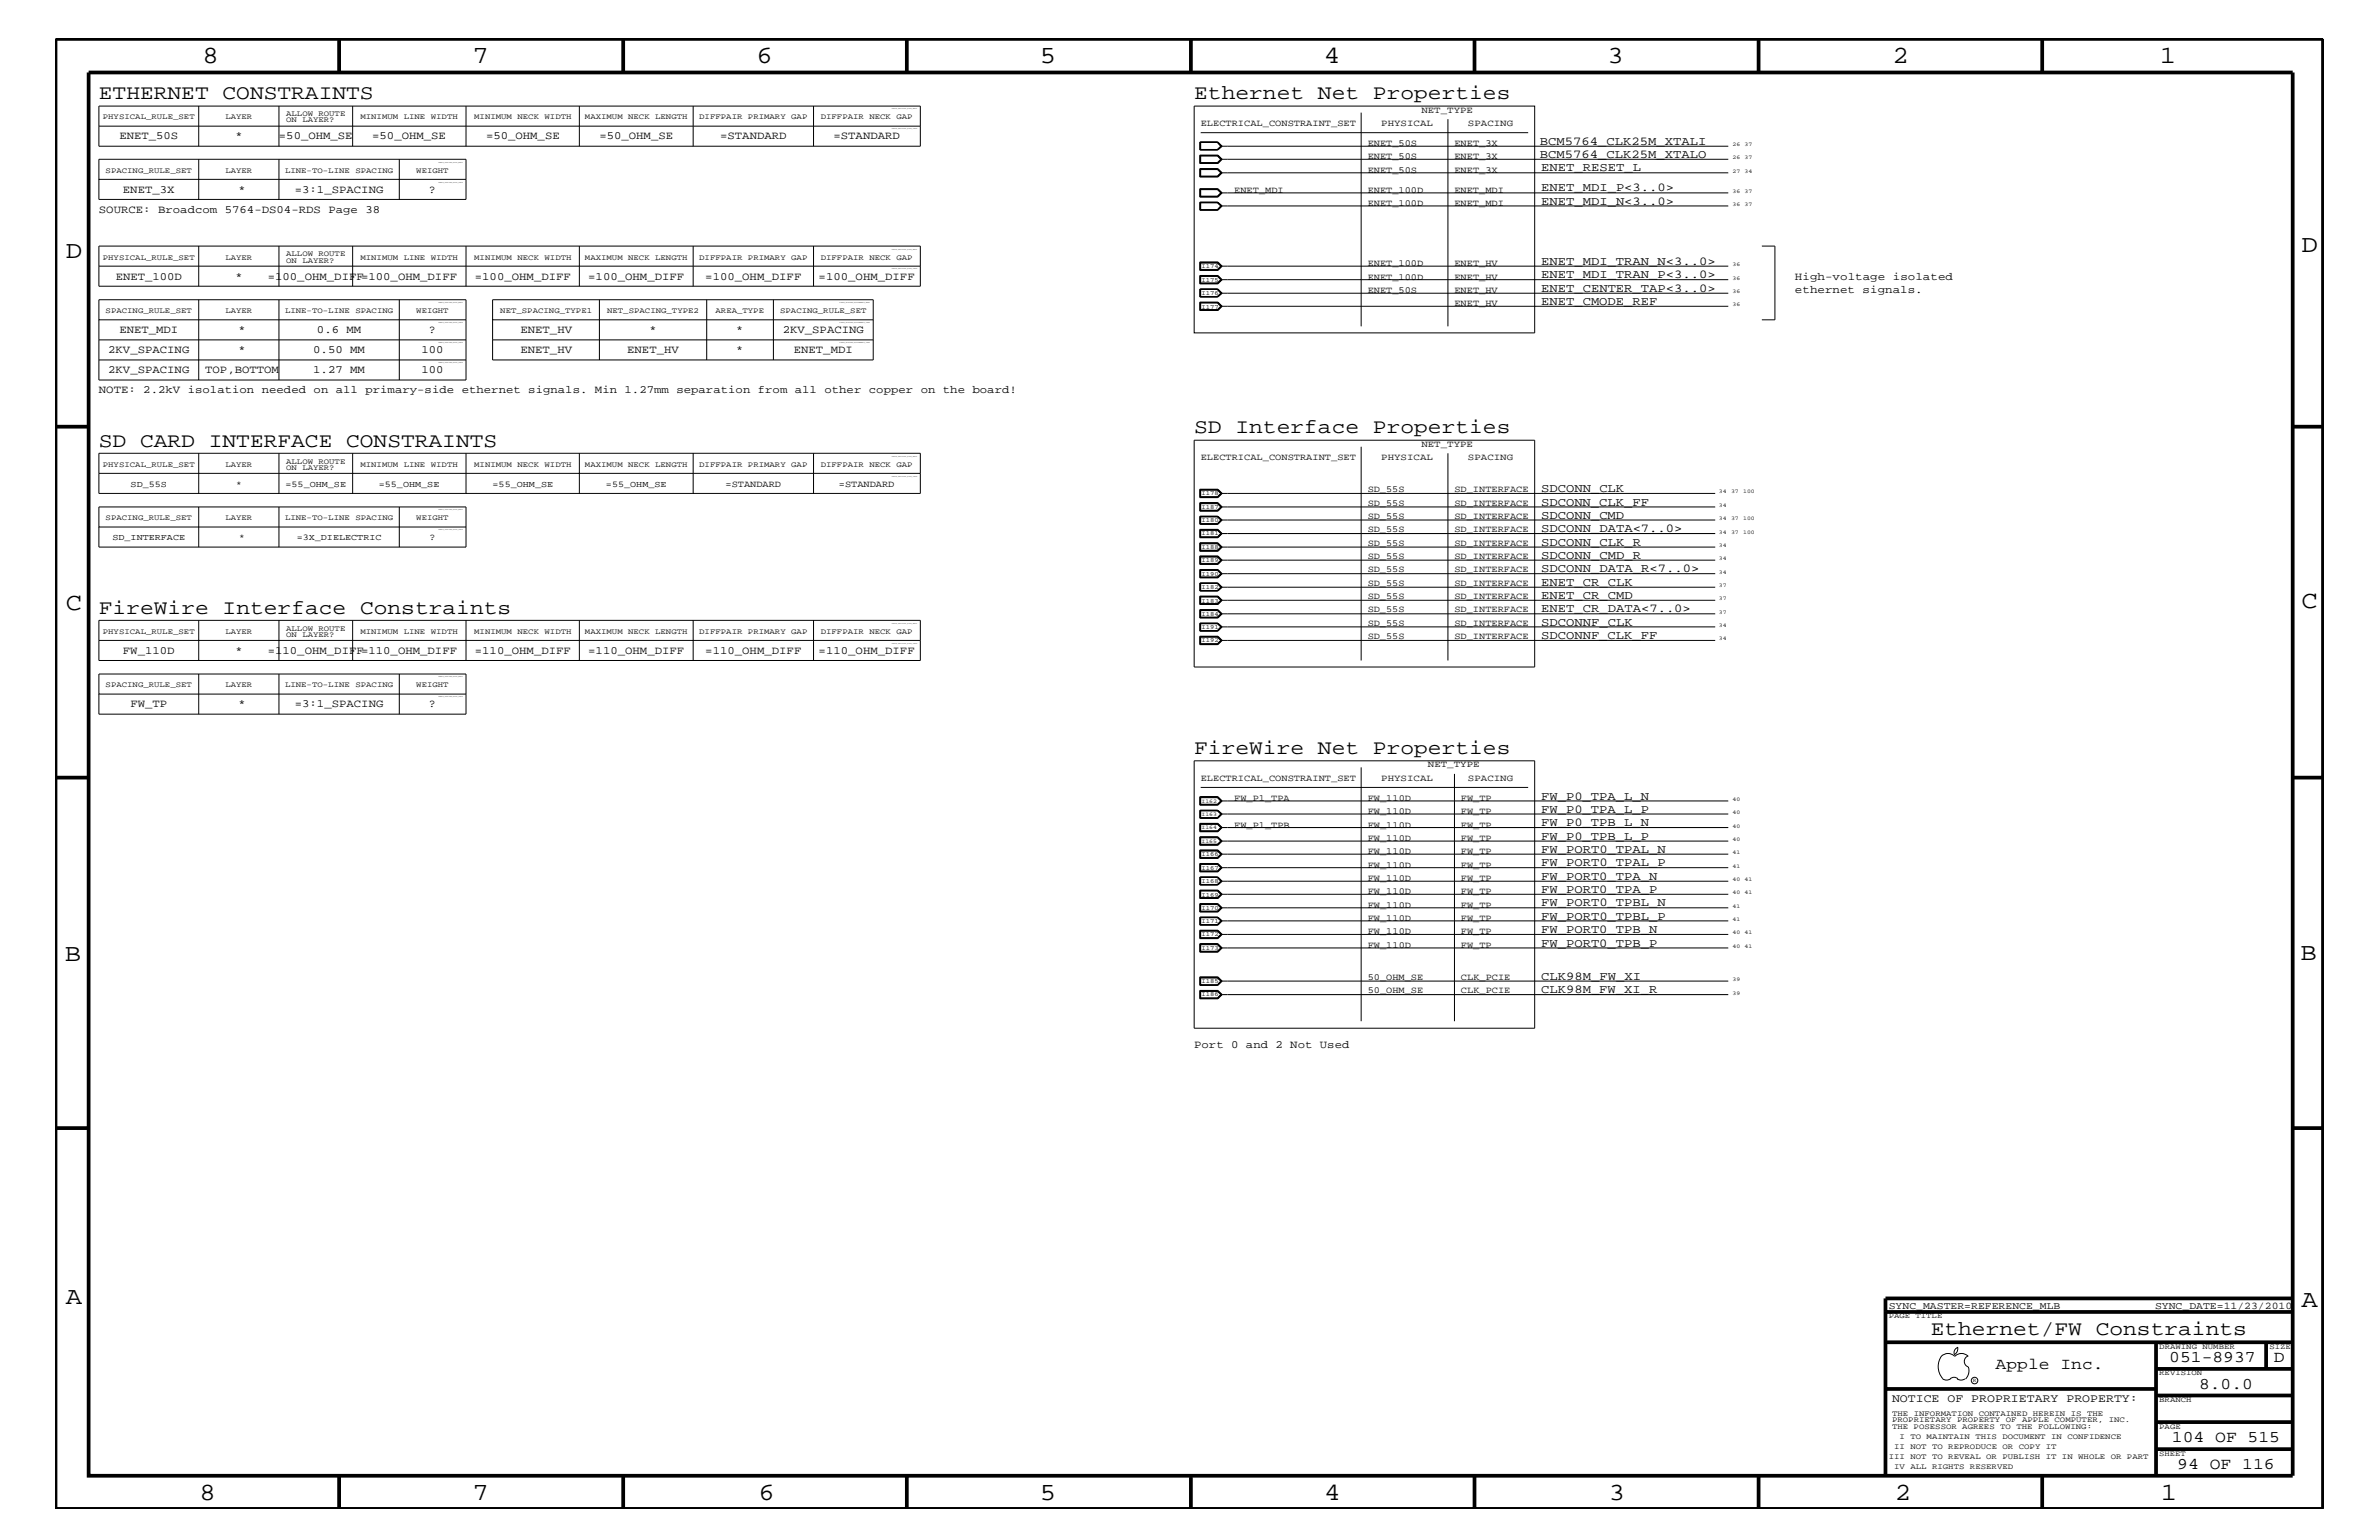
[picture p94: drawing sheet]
<svg xmlns="http://www.w3.org/2000/svg" width="432mm" height="279mm" viewBox="0 0 432 279" stroke-linecap="round" stroke-linejoin="round" font-family="sans-serif">
<defs><g id="words">
<g font-size="4.5">
<text x="36.7" y="11.5">8</text>
<text x="85.8" y="11.5">7</text>
<text x="137.3" y="11.5">6</text>
<text x="188.7" y="11.5">5</text>
<text x="240.3" y="11.5">4</text>
<text x="291.8" y="11.5">3</text>
<text x="343.5" y="11.5">2</text>
<text x="392" y="11.5">1</text>
<text x="11.9" y="46.8">D</text>
<text x="417.7" y="45.7">D</text>
<text x="11.9" y="110.6">C</text>
<text x="417.7" y="110.3">C</text>
<text x="11.8" y="174.3">B</text>
<text x="417.6" y="174.2">B</text>
<text x="11.9" y="236.7">A</text>
<text x="417.7" y="237.1">A</text>
<text x="36.2" y="272.1">8</text>
<text x="85.8" y="272.1">7</text>
<text x="137.7" y="272.1">6</text>
<text x="188.7" y="272.1">5</text>
<text x="240.4" y="272.1">4</text>
<text x="292" y="272.1">3</text>
<text x="343.9" y="272.1">2</text>
<text x="392.2" y="272.1">1</text>
</g>
<g font-size="3.7">
<text x="17.9" y="18">ETHERNET CONSTRAINTS</text>
<text x="216.7" y="18">Ethernet Net Properties</text>
<text x="17.9" y="81.1">SD CARD INTERFACE CONSTRAINTS</text>
<text x="216.7" y="78.6">SD Interface Properties</text>
<text x="17.9" y="111.4">FireWire Interface Constraints</text>
<text x="216.7" y="136.8">FireWire Net Properties</text>
<text x="350.4" y="242.3">Ethernet/FW Constraints</text>
</g>
<g font-size="3">
<text x="362.2" y="248.4">Apple Inc.</text>
<text x="393.7" y="247.1">051-8937</text>
<text x="399.2" y="252">8.0.0</text>
<text x="412.7" y="247.1">D</text>
<text x="394.2" y="261.6">104 OF 515</text>
<text x="395.2" y="266.6">94 OF 116</text>
</g>
<g font-size="2.2">
<text x="279.5" y="28.6">BCM5764_CLK25M_XTALO</text>
<text x="279.5" y="26.3">BCM5764_CLK25M_XTALI</text>
<text x="279.7" y="31.1">ENET_RESET_L</text>
<text x="279.7" y="34.7">ENET_MDI_P&lt;3..0&gt;</text>
<text x="279.7" y="37.2">ENET_MDI_N&lt;3..0&gt;</text>
<text x="279.7" y="48">ENET_MDI_TRAN_N&lt;3..0&gt;</text>
<text x="279.7" y="50.5">ENET_MDI_TRAN_P&lt;3..0&gt;</text>
<text x="279.7" y="52.9">ENET_CENTER_TAP&lt;3..0&gt;</text>
<text x="279.7" y="55.3">ENET_CMODE_REF</text>
<text x="279.7" y="89.3">SDCONN_CLK</text>
<text x="279.7" y="94.2">SDCONN_CMD</text>
<text x="279.7" y="91.7">SDCONN_CLK_FF</text>
<text x="279.7" y="96.5">SDCONN_DATA&lt;7..0&gt;</text>
<text x="279.7" y="99">SDCONN_CLK_R</text>
<text x="279.7" y="101.4">SDCONN_CMD_R</text>
<text x="279.7" y="103.8">SDCONN_DATA_R&lt;7..0&gt;</text>
<text x="279.7" y="106.3">ENET_CR_CLK</text>
<text x="279.7" y="111.1">ENET_CR_DATA&lt;7..0&gt;</text>
<text x="279.7" y="108.7">ENET_CR_CMD</text>
<text x="279.7" y="113.6">SDCONNF_CLK</text>
<text x="279.7" y="115.9">SDCONNF_CLK_FF</text>
<text x="279.7" y="145.1">FW_P0_TPA_L_N</text>
<text x="279.7" y="149.9">FW_P0_TPB_L_N</text>
<text x="279.7" y="147.5">FW_P0_TPA_L_P</text>
<text x="279.7" y="154.7">FW_PORT0_TPAL_N</text>
<text x="279.7" y="152.3">FW_P0_TPB_L_P</text>
<text x="279.7" y="159.6">FW_PORT0_TPA_N</text>
<text x="279.7" y="162">FW_PORT0_TPA_P</text>
<text x="279.7" y="157.2">FW_PORT0_TPAL_P</text>
<text x="279.7" y="166.9">FW_PORT0_TPBL_P</text>
<text x="279.7" y="164.5">FW_PORT0_TPBL_N</text>
<text x="279.7" y="169.3">FW_PORT0_TPB_N</text>
<text x="279.7" y="171.7">FW_PORT0_TPB_P</text>
<text x="279.7" y="177.7">CLK98M_FW_XI</text>
<text x="279.7" y="180.2">CLK98M_FW_XI_R</text>
</g>
<text font-size="2.1" x="343.4" y="254.4">NOTICE OF PROPRIETARY PROPERTY:</text>
<g font-size="2">
<text x="21.7" y="25.3">ENET_50S</text>
<text x="42.7" y="25.3">*</text>
<text x="50.6" y="25.3">=50_OHM_SE</text>
<text x="67.6" y="25.3">=50_OHM_SE</text>
<text x="88.2" y="25.3">=50_OHM_SE</text>
<text x="108.8" y="25.3">=50_OHM_SE</text>
<text x="130.7" y="25.3">=STANDARD</text>
<text x="151.3" y="25.3">=STANDARD</text>
<text x="22.3" y="35">ENET_3X</text>
<text x="43.3" y="35">*</text>
<text x="53.5" y="35">=3:1_SPACING</text>
<text x="77.9" y="35">?</text>
<text x="17.9" y="38.6">SOURCE: Broadcom 5764-DS04-RDS Page 38</text>
<text x="21" y="50.7">ENET_100D</text>
<text x="42.7" y="50.7">*</text>
<text x="48.6" y="50.7">=100_OHM_DIFF=100_OHM_DIFF</text>
<text x="86.2" y="50.7">=100_OHM_DIFF</text>
<text x="106.8" y="50.7">=100_OHM_DIFF</text>
<text x="128" y="50.7">=100_OHM_DIFF</text>
<text x="148.6" y="50.7">=100_OHM_DIFF</text>
<text x="325.8" y="50.7">High-voltage isolated</text>
<text x="325.8" y="53.2">ethernet signals.</text>
<text x="19.6" y="64">2KV_SPACING</text>
<text x="21.7" y="60.4">ENET_MDI</text>
<text x="43.3" y="60.4">*</text>
<text x="43.3" y="64">*</text>
<text x="56.9" y="64">0.50 MM</text>
<text x="57.5" y="60.4">0.6 MM</text>
<text x="76.5" y="64">100</text>
<text x="77.9" y="60.4">?</text>
<text x="94.4" y="60.4">ENET_HV</text>
<text x="94.4" y="64">ENET_HV</text>
<text x="113.8" y="64">ENET_HV</text>
<text x="117.9" y="60.4">*</text>
<text x="133.6" y="60.4">*</text>
<text x="133.6" y="64">*</text>
<text x="142.1" y="60.4">2KV_SPACING</text>
<text x="144.1" y="64">ENET_MDI</text>
<text x="17.9" y="71.3">NOTE: 2.2kV isolation needed on all primary-side ethernet signals. Min 1.27mm separation from all other copper on the board!</text>
<text x="19.6" y="67.7">2KV_SPACING</text>
<text x="37.3" y="67.7">TOP,BOTTOM</text>
<text x="56.9" y="67.7">1.27 MM</text>
<text x="76.5" y="67.7">100</text>
<text x="22.3" y="118.6">FW_110D</text>
<text x="42.7" y="118.6">*</text>
<text x="48.6" y="118.6">=110_OHM_DIFF=110_OHM_DIFF</text>
<text x="86.2" y="118.6">=110_OHM_DIFF</text>
<text x="106.8" y="118.6">=110_OHM_DIFF</text>
<text x="128" y="118.6">=110_OHM_DIFF</text>
<text x="148.6" y="118.6">=110_OHM_DIFF</text>
<text x="23.7" y="128.3">FW_TP</text>
<text x="43.3" y="128.3">*</text>
<text x="53.5" y="128.3">=3:1_SPACING</text>
<text x="77.9" y="128.3">?</text>
<text x="216.7" y="190.2">Port 0 and 2 Not Used</text>
</g>
<g font-size="1.9">
<text x="342.8" y="237.4">SYNC_MASTER=REFERENCE_MLB</text>
<text x="391.2" y="237.4">SYNC_DATE=11/23/2010</text>
</g>
<g font-size="1.7">
<text x="217.9" y="22.9">ELECTRICAL_CONSTRAINT_SET</text>
<text x="250.7" y="22.9">PHYSICAL</text>
<text x="258" y="20.4">NET_TYPE</text>
<text x="266.4" y="22.9">SPACING</text>
<text x="248.2" y="28.9">ENET_50S</text>
<text x="248.2" y="26.5">ENET_50S</text>
<text x="264" y="28.9">ENET_3X</text>
<text x="264" y="26.5">ENET_3X</text>
<text x="224" y="35">ENET_MDI</text>
<text x="248.2" y="31.4">ENET_50S</text>
<text x="248.2" y="35">ENET_100D</text>
<text x="264" y="31.4">ENET_3X</text>
<text x="264" y="35">ENET_MDI</text>
<text x="248.2" y="37.4">ENET_100D</text>
<text x="264" y="37.4">ENET_MDI</text>
<text x="248.2" y="48.3">ENET_100D</text>
<text x="248.2" y="50.7">ENET_100D</text>
<text x="248.2" y="53.2">ENET_50S</text>
<text x="264" y="48.3">ENET_HV</text>
<text x="264" y="50.7">ENET_HV</text>
<text x="264" y="53.2">ENET_HV</text>
<text x="264" y="55.6">ENET_HV</text>
<text x="217.9" y="83.5">ELECTRICAL_CONSTRAINT_SET</text>
<text x="250.7" y="83.5">PHYSICAL</text>
<text x="258" y="81.1">NET_TYPE</text>
<text x="266.4" y="83.5">SPACING</text>
<text x="131.7" y="88.3">=STANDARD</text>
<text x="152.3" y="88.3">=STANDARD</text>
<text x="248.2" y="89.3">SD_55S</text>
<text x="264" y="89.3">SD_INTERFACE</text>
<text x="248.2" y="94.2">SD_55S</text>
<text x="248.2" y="91.7">SD_55S</text>
<text x="264" y="94.2">SD_INTERFACE</text>
<text x="264" y="91.7">SD_INTERFACE</text>
<text x="77.9" y="98">?</text>
<text x="248.2" y="96.5">SD_55S</text>
<text x="248.2" y="99">SD_55S</text>
<text x="248.2" y="101.4">SD_55S</text>
<text x="264" y="96.5">SD_INTERFACE</text>
<text x="264" y="99">SD_INTERFACE</text>
<text x="264" y="101.4">SD_INTERFACE</text>
<text x="248.2" y="103.8">SD_55S</text>
<text x="248.2" y="106.3">SD_55S</text>
<text x="264" y="103.8">SD_INTERFACE</text>
<text x="264" y="106.3">SD_INTERFACE</text>
<text x="248.2" y="111.1">SD_55S</text>
<text x="248.2" y="108.7">SD_55S</text>
<text x="248.2" y="113.6">SD_55S</text>
<text x="264" y="111.1">SD_INTERFACE</text>
<text x="264" y="108.7">SD_INTERFACE</text>
<text x="264" y="113.6">SD_INTERFACE</text>
<text x="248.2" y="115.9">SD_55S</text>
<text x="264" y="115.9">SD_INTERFACE</text>
<text x="217.9" y="141.7">ELECTRICAL_CONSTRAINT_SET</text>
<text x="250.7" y="141.7">PHYSICAL</text>
<text x="259.2" y="139.2">NET_TYPE</text>
<text x="266.4" y="141.7">SPACING</text>
<text x="224" y="145.3">FW_P1_TPA</text>
<text x="248.2" y="145.3">FW_110D</text>
<text x="248.2" y="147.7">FW_110D</text>
<text x="265.2" y="145.3">FW_TP</text>
<text x="265.2" y="147.7">FW_TP</text>
<text x="224" y="150.1">FW_P1_TPB</text>
<text x="248.2" y="155">FW_110D</text>
<text x="248.2" y="150.1">FW_110D</text>
<text x="248.2" y="152.6">FW_110D</text>
<text x="265.2" y="155">FW_TP</text>
<text x="265.2" y="150.1">FW_TP</text>
<text x="265.2" y="152.6">FW_TP</text>
<text x="248.2" y="159.9">FW_110D</text>
<text x="248.2" y="157.4">FW_110D</text>
<text x="265.2" y="159.9">FW_TP</text>
<text x="265.2" y="157.4">FW_TP</text>
<text x="248.2" y="162.2">FW_110D</text>
<text x="248.2" y="167.1">FW_110D</text>
<text x="248.2" y="164.7">FW_110D</text>
<text x="265.2" y="162.2">FW_TP</text>
<text x="265.2" y="167.1">FW_TP</text>
<text x="265.2" y="164.7">FW_TP</text>
<text x="248.2" y="169.5">FW_110D</text>
<text x="248.2" y="172">FW_110D</text>
<text x="265.2" y="169.5">FW_TP</text>
<text x="265.2" y="172">FW_TP</text>
<text x="248.2" y="177.7">50_OHM_SE</text>
<text x="265.2" y="177.7">CLK_PCIE</text>
<text x="248.2" y="180.2">50_OHM_SE</text>
<text x="265.2" y="180.2">CLK_PCIE</text>
</g>
<g font-size="1.6">
<text x="23.7" y="88.3">SD_55S</text>
<text x="42.8" y="88.3">*</text>
<text x="51.8" y="88.3">=55_OHM_SE</text>
<text x="68.7" y="88.3">=55_OHM_SE</text>
<text x="89.4" y="88.3">=55_OHM_SE</text>
<text x="110" y="88.3">=55_OHM_SE</text>
<text x="20.4" y="98">SD_INTERFACE</text>
<text x="43.4" y="98">*</text>
<text x="53.8" y="98">=3X_DIELECTRIC</text>
</g>
<g font-size="1.4">
<text x="18.7" y="21.6">PHYSICAL_RULE_SET</text>
<text x="40.9" y="21.6">LAYER</text>
<text x="51.9" y="21">ALLOW ROUTE</text>
<text x="51.9" y="22.2">ON LAYER?</text>
<text x="65.4" y="21.6">MINIMUM LINE WIDTH</text>
<text x="86.1" y="21.6">MINIMUM NECK WIDTH</text>
<text x="106.2" y="21.6">MAXIMUM NECK LENGTH</text>
<text x="126.9" y="21.6">DIFFPAIR PRIMARY GAP</text>
<text x="149" y="21.6">DIFFPAIR NECK GAP</text>
<text x="19.2" y="31.4">SPACING_RULE_SET</text>
<text x="40.9" y="31.4">LAYER</text>
<text x="51.7" y="31.4">LINE-TO-LINE SPACING</text>
<text x="75.6" y="31.4">WEIGHT</text>
<text x="18.7" y="47.1">PHYSICAL_RULE_SET</text>
<text x="40.9" y="47.1">LAYER</text>
<text x="51.9" y="46.5">ALLOW ROUTE</text>
<text x="51.9" y="47.7">ON LAYER?</text>
<text x="65.4" y="47.1">MINIMUM LINE WIDTH</text>
<text x="86.1" y="47.1">MINIMUM NECK WIDTH</text>
<text x="106.2" y="47.1">MAXIMUM NECK LENGTH</text>
<text x="126.9" y="47.1">DIFFPAIR PRIMARY GAP</text>
<text x="149" y="47.1">DIFFPAIR NECK GAP</text>
<text x="19.2" y="56.8">SPACING_RULE_SET</text>
<text x="40.9" y="56.8">LAYER</text>
<text x="51.7" y="56.8">LINE-TO-LINE SPACING</text>
<text x="75.6" y="56.8">WEIGHT</text>
<text x="90.8" y="56.8">NET_SPACING_TYPE1</text>
<text x="110.2" y="56.8">NET_SPACING_TYPE2</text>
<text x="129.9" y="56.8">AREA_TYPE</text>
<text x="141.6" y="56.8">SPACING_RULE_SET</text>
<text x="18.7" y="84.7">PHYSICAL_RULE_SET</text>
<text x="40.9" y="84.7">LAYER</text>
<text x="51.9" y="84.1">ALLOW ROUTE</text>
<text x="51.9" y="85.3">ON LAYER?</text>
<text x="65.4" y="84.7">MINIMUM LINE WIDTH</text>
<text x="86.1" y="84.7">MINIMUM NECK WIDTH</text>
<text x="106.2" y="84.7">MAXIMUM NECK LENGTH</text>
<text x="126.9" y="84.7">DIFFPAIR PRIMARY GAP</text>
<text x="149" y="84.7">DIFFPAIR NECK GAP</text>
<text x="19.2" y="94.3">SPACING_RULE_SET</text>
<text x="40.9" y="94.3">LAYER</text>
<text x="51.7" y="94.3">LINE-TO-LINE SPACING</text>
<text x="75.6" y="94.3">WEIGHT</text>
<text x="18.7" y="115">PHYSICAL_RULE_SET</text>
<text x="40.9" y="115">LAYER</text>
<text x="51.9" y="114.4">ALLOW ROUTE</text>
<text x="51.9" y="115.6">ON LAYER?</text>
<text x="65.4" y="115">MINIMUM LINE WIDTH</text>
<text x="86.1" y="115">MINIMUM NECK WIDTH</text>
<text x="106.2" y="115">MAXIMUM NECK LENGTH</text>
<text x="126.9" y="115">DIFFPAIR PRIMARY GAP</text>
<text x="149" y="115">DIFFPAIR NECK GAP</text>
<text x="19.2" y="124.7">SPACING_RULE_SET</text>
<text x="40.9" y="124.7">LAYER</text>
<text x="51.7" y="124.7">LINE-TO-LINE SPACING</text>
<text x="75.6" y="124.7">WEIGHT</text>
<text x="342.8" y="239.2">PAGE TITLE</text>
<text x="391.9" y="244.7">DRAWING NUMBER</text>
<text x="411.9" y="244.7">SIZE</text>
<text x="391.9" y="249.5">REVISION</text>
<text x="343.4" y="256.8">THE INFORMATION CONTAINED HEREIN IS THE</text>
<text x="391.9" y="254.4">BRANCH</text>
<text x="343.4" y="259.3">THE POSESSOR AGREES TO THE FOLLOWING:</text>
<text x="343.4" y="258">PROPRIETARY PROPERTY OF APPLE COMPUTER, INC.</text>
<text x="343.8" y="262.9">II NOT TO REPRODUCE OR COPY IT</text>
<text x="344.8" y="261.1">I TO MAINTAIN THIS DOCUMENT IN CONFIDENCE</text>
<text x="391.9" y="259.3">PAGE</text>
<text x="342.8" y="264.7">III NOT TO REVEAL OR PUBLISH IT IN WHOLE OR PART</text>
<text x="343.8" y="266.6">IV ALL RIGHTS RESERVED</text>
<text x="391.9" y="264.1">SHEET</text>
</g>
<g font-size="1.2">
<text x="218.1" y="48.7">I174</text>
<text x="218.1" y="51.1">I175</text>
<text x="218.1" y="53.5">I176</text>
<text x="218.1" y="56">I177</text>
<text x="218.1" y="89.9">I178</text>
<text x="218.1" y="94.8">I180</text>
<text x="218.1" y="92.3">I187</text>
<text x="218.1" y="97.1">I181</text>
<text x="218.1" y="99.6">I188</text>
<text x="218.1" y="106.9">I182</text>
<text x="218.1" y="102.1">I189</text>
<text x="218.1" y="104.4">I190</text>
<text x="218.1" y="109.3">I183</text>
<text x="218.1" y="111.7">I184</text>
<text x="218.1" y="114.2">I191</text>
<text x="218.1" y="116.5">I192</text>
<text x="218.1" y="155.4">I166</text>
<text x="218.1" y="157.8">I167</text>
<text x="218.1" y="160.2">I168</text>
<text x="218.1" y="162.7">I169</text>
<text x="218.1" y="165">I170</text>
<text x="218.1" y="167.5">I171</text>
<text x="218.1" y="169.9">I172</text>
<text x="218.1" y="172.3">I173</text>
<text x="218.1" y="178.4">I185</text>
<text x="218.1" y="180.8">I186</text>
</g>
<g font-size="1">
<text x="314.5" y="28.9">26</text>
<text x="314.5" y="26.5">26</text>
<text x="316.7" y="28.9">37</text>
<text x="316.7" y="26.5">37</text>
<text x="314.5" y="31.4">27</text>
<text x="314.5" y="35">36</text>
<text x="316.7" y="31.4">34</text>
<text x="316.7" y="35">37</text>
<text x="314.5" y="37.4">36</text>
<text x="316.7" y="37.4">37</text>
<text x="314.5" y="48.3">36</text>
<text x="314.5" y="50.7">36</text>
<text x="314.5" y="53.2">36</text>
<text x="314.5" y="55.6">36</text>
<text x="312" y="89.5">34</text>
<text x="314.2" y="89.5">37</text>
<text x="316.4" y="89.5">100</text>
<text x="312" y="94.3">34</text>
<text x="312" y="92">34</text>
<text x="314.2" y="94.3">37</text>
<text x="316.4" y="94.3">100</text>
<text x="312" y="96.8">34</text>
<text x="312" y="99.3">34</text>
<text x="312" y="101.6">34</text>
<text x="314.2" y="96.8">37</text>
<text x="316.4" y="96.8">100</text>
<text x="312" y="104.1">34</text>
<text x="312" y="106.5">37</text>
<text x="312" y="111.4">37</text>
<text x="312" y="108.9">37</text>
<text x="312" y="113.7">34</text>
<text x="312" y="116.2">34</text>
<text x="218.1" y="145.7">I162</text>
<text x="218.1" y="148.1">I163</text>
<text x="314.5" y="145.3">40</text>
<text x="314.5" y="147.7">40</text>
<text x="218.1" y="150.5">I164</text>
<text x="218.1" y="152.9">I165</text>
<text x="314.5" y="155">41</text>
<text x="314.5" y="150.1">40</text>
<text x="314.5" y="152.6">40</text>
<text x="314.5" y="159.9">40</text>
<text x="314.5" y="157.4">41</text>
<text x="316.7" y="159.9">41</text>
<text x="314.5" y="162.2">40</text>
<text x="314.5" y="167.1">41</text>
<text x="314.5" y="164.7">41</text>
<text x="316.7" y="162.2">41</text>
<text x="314.5" y="169.5">40</text>
<text x="314.5" y="172">40</text>
<text x="316.7" y="169.5">41</text>
<text x="316.7" y="172">41</text>
<text x="314.5" y="178">39</text>
<text x="314.5" y="180.5">39</text>
<text x="358.1" y="250.7">R</text>
</g>
<g font-size=".3">
<text x="161.9" y="19.8">TABLE_PHYSICAL_RULE_HEAD</text>
<text x="161.9" y="23.5">TABLE_PHYSICAL_RULE_ITEM</text>
<text x="79.6" y="29.5">TABLE_SPACING_RULE_HEAD</text>
<text x="79.6" y="33.1">TABLE_SPACING_RULE_ITEM</text>
<text x="161.9" y="45.3">TABLE_PHYSICAL_RULE_HEAD</text>
<text x="161.9" y="48.9">TABLE_PHYSICAL_RULE_ITEM</text>
<text x="79.6" y="55">TABLE_SPACING_RULE_HEAD</text>
<text x="79.6" y="58.6">TABLE_SPACING_RULE_ITEM</text>
<text x="152.4" y="55">TABLE_SPACING_ASSIGNMENT_HEAD</text>
<text x="152.4" y="58.6">TABLE_SPACING_ASSIGNMENT_ITEM</text>
<text x="79.6" y="62.3">TABLE_SPACING_RULE_ITEM</text>
<text x="79.6" y="65.9">TABLE_SPACING_RULE_ITEM</text>
<text x="152.4" y="62.3">TABLE_SPACING_ASSIGNMENT_ITEM</text>
<text x="161.9" y="82.8">TABLE_PHYSICAL_RULE_HEAD</text>
<text x="161.9" y="86.5">TABLE_PHYSICAL_RULE_ITEM</text>
<text x="79.6" y="92.6">TABLE_SPACING_RULE_HEAD</text>
<text x="79.6" y="96.2">TABLE_SPACING_RULE_ITEM</text>
<text x="161.9" y="113.1">TABLE_PHYSICAL_RULE_HEAD</text>
<text x="161.9" y="116.8">TABLE_PHYSICAL_RULE_ITEM</text>
<text x="79.6" y="122.9">TABLE_SPACING_RULE_HEAD</text>
<text x="79.6" y="126.5">TABLE_SPACING_RULE_ITEM</text>
</g>
</g></defs>
<g fill="none" stroke="#000" stroke-width=".18">
<path d="M17.9 19.2h149.1v7.3h-149.1zM36.1 19.2v7.3M50.6 19.2v7.3M64 19.2v7.3M84.6 19.2v7.3M105.2 19.2v7.3M125.8 19.2v7.3M147.7 19.2v7.3M216.7 19.2h61.9v41.2h-61.9zM17.9 32.5v3.7h66.7v-7.3h-66.7v3.6h66.7M17.9 22.9h149.1M36.1 28.9v7.3"/>
<path d="M50.6 28.9v7.3M72.5 28.9v7.3M217.8 34.2h3.3l.7 .8-.7 .8h-3.3zM217.8 25.8h3.3l.7 .7-.7 .7h-3.3zM217.8 28.1h3.3l.7 .8-.7 .8h-3.3zM217.8 30.6h3.3l.7 .8-.7 .7h-3.3zM217.8 36.7h3.3l.7 .7-.7 .7h-3.3zM217.8 25.8v1.4M217.8 36.7v1.4M217.8 38h3.2M217.8 36.8h3.2M217.8 27.1h3.2"/>
<path d="M217.8 25.9h3.2M217.9 34.4h3.1l.6 .6-.6 .6h-3.1zM217.9 25.9v1.2M217.9 28.3h3.1l.6 .6-.6 .6h-3.1zM217.9 30.8h3.1l.6 .6-.6 .5h-3.1zM217.9 36.8v1.2M217.9 24.1h59.5M221 34.3l.7 .7-.7 .7M221 34.3h-3.2v1.4h3.2M221 28.2h-3.2v1.5M221 30.7h-3.2v1.3h3.2M221 36.8l.7 .6-.7 .6"/>
<path d="M221 36.7l.7 .7-.7 .7M221 36.8l.6 .6M221 30.7l.7 .7-.7 .6M221 28.2l.7 .7-.7 .7h-3.2M221 28.2l.7 .7-.7 .8M221 25.9l.7 .6-.7 .6M221 25.8l.7 .7-.7 .7M221 25.9l.6 .6M221.6 35h92.1M221.6 37.4l-.6 .6M221.6 37.4h92.1M221.6 31.4h92.1"/>
<path d="M221.6 28.9h92.1M221.6 26.5l-.6 .6M221.6 26.5h92.1M247.1 20.4v38.8M262.8 21.6v37.6M17.9 58v10.9h66.7v-14.5h-66.7v3.6h66.7M17.9 48.3h149.1M17.9 44.6h149.1v7.3h-149.1zM36.1 44.6v7.3M36.1 54.4v14.5M50.6 44.6v7.3M50.6 54.4v14.5"/>
<path d="M64 44.6v7.3M72.5 54.4v14.5M84.6 44.6v7.3M89.4 58v7.3h69.1v-10.9h-69.1v3.6h69.1M105.2 44.6v7.3M108.8 54.4v10.9M125.8 44.6v7.3M128.3 54.4v10.9M140.4 54.4v10.9M147.7 44.6v7.3M217.8 47.5h3.3l.7 .8-.7 .8h-3.3zM217.8 50h3.3l.7 .7-.7 .8h-3.3z"/>
<path d="M217.8 52.4h3.3l.7 .8-.7 .7h-3.3zM217.8 54.8h3.3l.7 .8-.7 .7h-3.3zM217.8 49.1v-1.5h3.2l.7 .7-.7 .8M217.8 52.4v1.5M217.8 47.7h3.2M217.8 53.8h3.2M217.8 52.5h3.2M217.9 47.7v1.2h3.1l.6-.6M217.9 50.2h3.1l.6 .5-.6 .6h-3.1zM217.9 52.5v1.3M217.9 55h3.1l.6 .6-.6 .6h-3.1zM221 50.1h-3.2v1.3h3.2"/>
<path d="M221 54.9h-3.2v1.4M221 47.7l.7 .6-.7 .7h-3.2M221 47.7l.6 .6M221 50.1l.7 .6-.7 .7M221 52.5l.7 .7-.7 .6M221 52.4l.7 .8-.7 .7M221 52.5l.6 .7M221 54.9l.7 .7-.7 .6h-3.2M221 54.9l.7 .7-.7 .7M221.6 48.3h92.1M221.6 50.7h92.1M221.6 53.2l-.6 .6"/>
<path d="M221.6 53.2h92.1M221.6 55.6h92.1M319.8 44.6h2.4v13.4h-2.4M17.9 61.7h66.7M17.9 65.3h66.7M89.4 61.7h69.1M216.7 79.9h61.9v41.1h-61.9zM17.9 95.6v3.7h66.7v-7.3h-66.7v3.6h66.7M17.9 82.2h149.1v7.3h-149.1zM17.9 85.9h149.1M36.1 82.2v7.3M36.1 92v7.3"/>
<path d="M50.6 82.2v7.3M50.6 92v7.3M64 82.2v7.3M72.5 92v7.3M84.6 82.2v7.3M105.2 82.2v7.3M125.8 82.2v7.3M147.7 82.2v7.3M217.8 88.8h3.3l.7 .7-.7 .8h-3.3zM217.8 91.2h3.3l.7 .8-.7 .7h-3.3zM217.8 93.7h3.3l.7 .6-.7 .8h-3.3zM217.8 96h3.3l.7 .8-.7 .8h-3.3z"/>
<path d="M217.8 98.5h3.3l.7 .8-.7 .7h-3.3zM217.8 91.2v1.5h3.2M217.8 93.7v1.4M217.8 98.5v1.4h3.2l.7-.6-.7-.8M217.8 95h3.2M217.8 93.8h3.2M217.8 91.3h3.2l.7 .7-.7 .7M217.8 99.9h3.2M217.8 98.6h3.2l.7 .7-.7 .6M217.9 88.9h3.1l.6 .6-.6 .6h-3.1zM217.9 91.4h3.1l.6 .6-.6 .6h-3.1zM217.9 93.8v1.2"/>
<path d="M217.9 96.2h3.1l.6 .6-.6 .6h-3.1zM221 88.8h-3.2v1.4h3.2M221 96.1h-3.2v1.4h3.2M221 88.8l.7 .7-.7 .7M221 93.8l.7 .5-.7 .7M221 93.7l.7 .6-.7 .8M221 93.8l.6 .5M221 96.1l.7 .7-.7 .7M221 91.2l.7 .8-.7 .7M221.6 99.3l-.6-.6h-3.1v1.2M221.6 89.5h89.7M221.6 94.3l-.6 .7"/>
<path d="M221.6 94.3h89.7M221.6 96.8h89.7M221.6 92h89.7M221.6 99.3l-.6 .6M221.6 99.3h89.7M247.1 81.1v38.7M262.8 82.2v37.6M17.9 116.2h149.1M17.9 112.6h149.1v7.2h-149.1zM36.1 112.6v7.2M50.6 112.6v7.2M64 112.6v7.2"/>
<path d="M84.6 112.6v7.2M105.2 112.6v7.2M125.8 112.6v7.2M147.7 112.6v7.2M217.8 100.9h3.3l.7 .7-.7 .8h-3.3zM217.8 103.3h3.3l.7 .8-.7 .7h-3.3zM217.8 105.8h3.3l.7 .7-.7 .7h-3.3zM217.8 108.1h3.3l.7 .8-.7 .8h-3.3zM217.8 110.6h3.3l.7 .8-.7 .7h-3.3zM217.8 113.1h3.3l.7 .6-.7 .8h-3.3zM217.8 115.4h3.3l.7 .8-.7 .8h-3.3zM217.8 102.4v-1.4h3.2l.7 .6-.7 .8"/>
<path d="M217.8 105.8v1.4M217.8 113.1v1.4M217.8 107.1h3.2M217.8 105.9h3.2M217.8 101h3.2M217.8 114.4h3.2M217.8 113.1h3.2M217.9 101v1.2h3.1l.6-.6M217.9 103.5h3.1l.6 .6-.6 .6h-3.1zM217.9 105.9v1.2M217.9 108.3h3.1l.6 .6-.6 .6h-3.1zM217.9 110.8h3.1l.6 .6-.6 .6h-3.1z"/>
<path d="M217.9 113.1v1.3M217.9 115.6h3.1l.6 .6-.6 .6h-3.1zM221 103.4h-3.2v1.4h3.2M221 108.2h-3.2v1.5M221 110.7h-3.2v1.3h3.2M221 115.5h-3.2v1.4h3.2M221 105.9l.7 .6-.7 .6M221 105.8l.7 .7-.7 .7M221 105.9l.6 .6M221 108.2l.7 .7-.7 .7h-3.2M221 108.2l.7 .7-.7 .8M221 110.7l.7 .7-.7 .6"/>
<path d="M221 101l.7 .6-.7 .7h-3.2M221 101l.6 .6M221 103.4l.7 .7-.7 .7M221 113.1l.7 .6-.7 .7M221 113.1l.7 .6-.7 .8M221 113.1l.6 .6M221 115.5l.7 .7-.7 .7M221.6 106.5l-.6 .6M221.6 106.5h89.7M221.6 108.9h89.7M221.6 111.4h89.7M221.6 101.6h89.7"/>
<path d="M221.6 104.1h89.7M221.6 113.7l-.6 .7M221.6 113.7h89.7M221.6 116.2h89.7M17.9 125.9v3.7h66.7v-7.3h-66.7v3.6h66.7M36.1 122.3v7.3M50.6 122.3v7.3M72.5 122.3v7.3M216.7 138h61.9v48.5h-61.9zM247.1 139.2v46.1M217.8 144.6h3.3l.7 .7-.7 .8h-3.3zM217.8 147h3.3l.7 .7-.7 .7h-3.3z"/>
<path d="M217.8 149.4h3.3l.7 .7-.7 .8h-3.3zM217.8 151.8h3.3l.7 .8-.7 .8h-3.3zM217.8 154.2h3.3l.7 .8-.7 .7h-3.3zM217.8 156.7h3.3l.7 .7-.7 .8h-3.3zM217.8 159.1h3.3l.7 .8-.7 .7h-3.3zM217.8 144.6v1.4h3.2M217.8 147v1.4M217.8 151.8v1.5h3.2l.7-.7-.7-.8M217.8 155.7v-1.4h3.2l.7 .7-.7 .7M217.8 159.1v1.5M217.8 144.6h3.2l.7 .7-.7 .7M217.8 148.4h3.2"/>
<path d="M217.8 147.1h3.2M217.8 153.2h3.2M217.8 151.9h3.2l.7 .7-.7 .6M217.8 154.4h3.2M217.8 159.2h3.2M217.9 144.7h3.1l.6 .6-.6 .6h-3.1zM217.9 147.1v1.3M217.9 149.5h3.1l.6 .6-.6 .6h-3.1zM217.9 154.4v1.2h3.1l.6-.6M217.9 156.8h3.1l.6 .6-.6 .6h-3.1zM217.9 159.2v1.3M217.9 142.9h59.5"/>
<path d="M221 149.5h-3.2v1.3h3.2M221 156.7h-3.2v1.4h3.2M221 144.6l.7 .7-.7 .7M221 147.1l.7 .6-.7 .7M221 147l.7 .7-.7 .7M221 147.1l.6 .6M221 149.5l.7 .6-.7 .7M221 154.4l.7 .6-.7 .6h-3.2M221 154.4l.6 .6M221 156.7l.7 .7-.7 .7M221 159.2l.7 .7-.7 .6M221 159.1l.7 .8-.7 .7"/>
<path d="M221 159.2l.6 .7M221.6 152.6l-.6-.6h-3.1v1.2M221.6 145.3h92.1M221.6 147.7l-.6 .7M221.6 147.7h92.1M221.6 150.1h92.1M221.6 152.6l-.6 .6M221.6 152.6h92.1M221.6 155h92.1M221.6 157.4h92.1M221.6 159.9l-.6 .6M221.6 159.9h92.1"/>
<path d="M264 140.4v44.9M217.8 161.5h3.3l.7 .7-.7 .8h-3.3zM217.8 163.9h3.3l.7 .8-.7 .8h-3.3zM217.8 166.4h3.3l.7 .7-.7 .7h-3.3zM217.8 168.8h3.3l.7 .7-.7 .8h-3.3zM217.8 171.2h3.3l.7 .8-.7 .7h-3.3zM217.8 177.2h3.3l.7 .8-.7 .8h-3.3zM217.8 179.7h3.3l.7 .8-.7 .7h-3.3zM217.8 166.4v1.4M217.8 171.2v1.5h3.2M217.8 178.8v-1.5h3.2l.7 .7-.7 .8M217.8 160.5h3.2"/>
<path d="M217.8 167.8h3.2M217.8 166.5h3.2M217.8 171.3h3.2l.7 .7-.7 .7M217.8 178.7h3.2M217.8 177.4h3.2M217.9 161.7h3.1l.6 .5-.6 .6h-3.1zM217.9 164.1h3.1l.6 .6-.6 .6h-3.1zM217.9 166.5v1.3M217.9 168.9h3.1l.6 .6-.6 .6h-3.1zM217.9 171.4h3.1l.6 .6-.6 .6h-3.1zM217.9 177.4v1.3M217.9 179.9h3.1l.6 .6-.6 .5h-3.1z"/>
<path d="M221 161.6h-3.2v1.4M221 164h-3.2v1.4h3.2M221 168.9h-3.2v1.3h3.2M221 179.8h-3.2v1.3h3.2M221 161.6l.7 .6-.7 .7h-3.2M221 161.6l.7 .6-.7 .8M221 164l.7 .7-.7 .7M221 166.5l.7 .6-.7 .7M221 166.4l.7 .7-.7 .7M221 166.5l.6 .6M221 168.9l.7 .6-.7 .7M221 171.2l.7 .8-.7 .7"/>
<path d="M221 177.4l.7 .6-.7 .7M221 177.4l.6 .6M221 179.8l.7 .7-.7 .6M221.6 162.2h92.1M221.6 164.7h92.1M221.6 167.1l-.6 .7M221.6 167.1h92.1M221.6 169.5h92.1M221.6 172h92.1M221.6 178l-.6 .7M221.6 178h92.1M221.6 180.5h92.1"/>
<path d="M352.3 246.1a1.69 1.69 0 0 1 2.5 0 1.72 1.72 0 0 1 2.4 0M352.4 246a3.2 3.2 0 0 0 .4 4.3l.8 .1 .4-.2M354 250.2l.7-.3 .7 .3M355.2 250.2l.7 .2 .7-.2M355.3 244.4v.3a1.18 1.18 0 0 1-.6 1.1M355.4 244.4a.99 .99 0 0 0-.6 1.4M357.2 246a1.04 1.04 0 0 0-.7 1 1.04 1.04 0 0 0 .7 1M357.3 248l.1 .7a2.11 2.11 0 0 1-.6 1.5"/>
<circle cx="358.4" cy="250.5" r=".59"/>
</g>
<g fill="none" stroke="#000" stroke-width=".68" stroke-linecap="butt">
<path d="M10.1 7.1h411.5v266.7h-411.5zM16.1 13.2h400v254.5h-400zM61.6 7.1v6.1M113.1 7.1v6.1M164.6 7.1v6.1M216.2 7.1v6.1M267.6 7.1v6.1M319.2 7.1v6.1M370.7 7.1v6.1M10.1 77.4h6M416.1 77.4h5.5M10.1 141.1h6"/>
<path d="M416.1 141.1h5.5M10.1 204.7h6M416.1 204.7h5.5M342.2 238h73.9M416.1 235.6h-73.9v32.1M342.2 243.5h73.9M342.2 252h49.1M391.3 243.5v24.2M391.3 258h24.8M391.3 253.2h24.8M391.3 248.4h24.8M411.3 243.5v4.9"/>
<path d="M61.6 267.7v6.1M113.1 267.7v6.1M164.6 267.7v6.1M216.2 268v5.8M267.6 267.7v6.1M319.2 267.7v6.1M370.7 267.7v6.1M391.3 262.9h24.8"/>
</g>
<use href="#words"/>
</svg>
